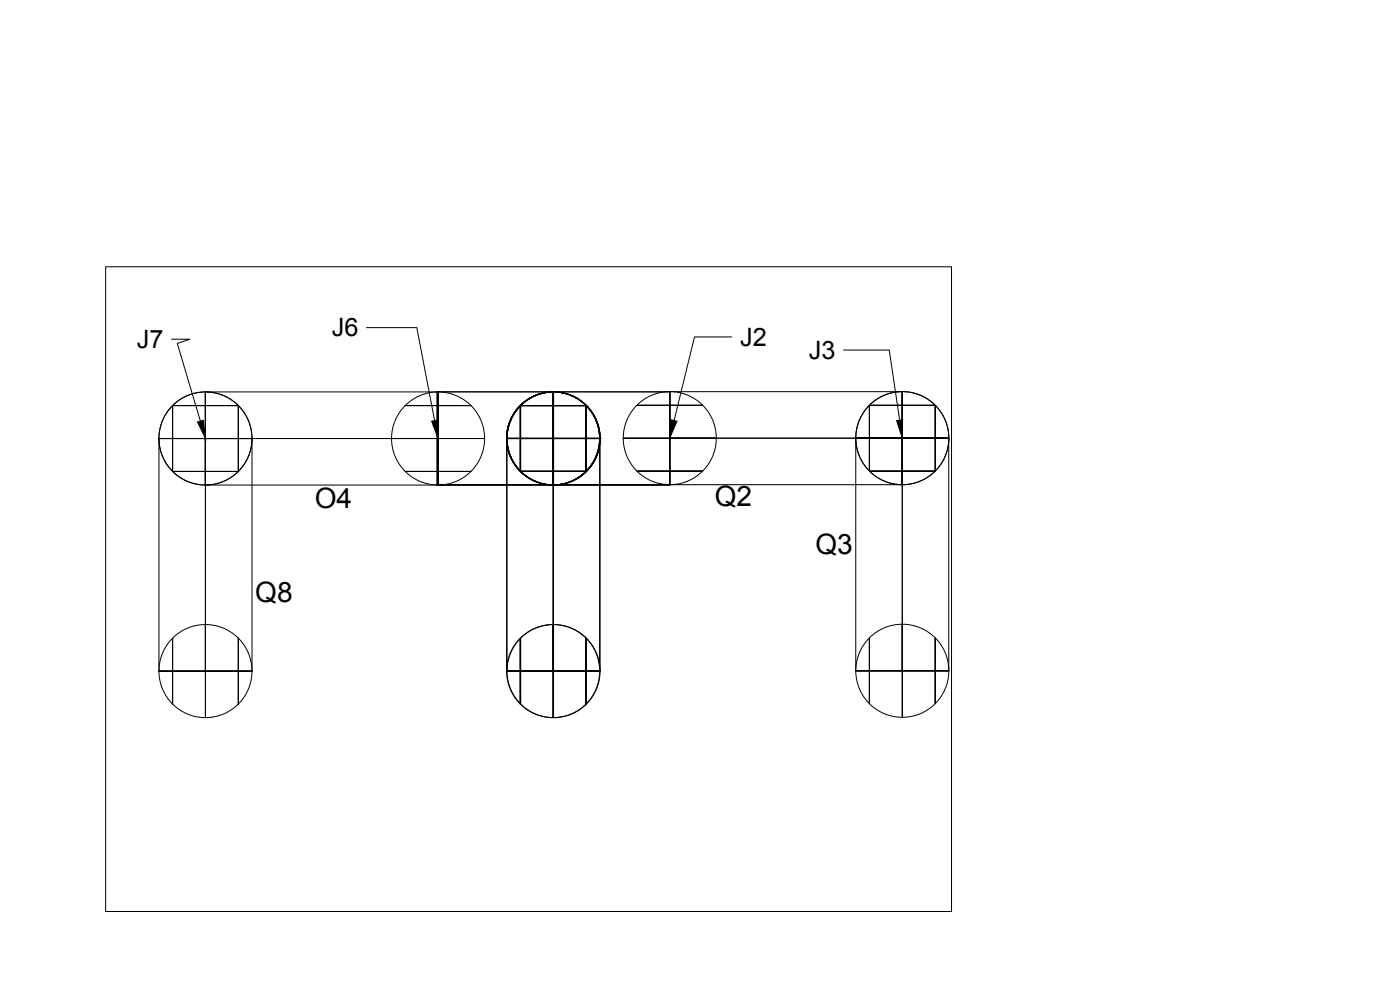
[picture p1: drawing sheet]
<svg xmlns="http://www.w3.org/2000/svg" width="353mm" height="250mm" viewBox="0 0 353 250" stroke-linecap="round" stroke-linejoin="round" font-family="sans-serif">
<defs><g id="words">
<g font-size="7.1">
<text x="79.4" y="128.2">O4</text>
<text x="180.3" y="127.5">Q2</text>
<text x="205.7" y="139.7">Q3</text>
<text x="64.4" y="151.7">Q8</text>
</g>
<g font-size="6.4">
<text x="34.5" y="87.8">J7</text>
<text x="83.7" y="84.8">J6</text>
<text x="186.7" y="87.3">J2</text>
<text x="204" y="90.4">J3</text>
</g>
</g></defs>
<!-- layer: 0 -->
<g fill="none" stroke="#000" stroke-width=".25">
<path d="M26.6 67.3h213.4v162.5h-213.4zM43.3 85.5h4.6l-3.2 1.1 5.8 19.6M51.8 98.8v23.5zM51.8 98.8v23.5M51.8 98.8a11.7 11.7 0 0 0-11.7 11.8 11.7 11.7 0 0 0 11.7 11.7M51.8 98.8a11.7 11.7 0 0 1 11.8 11.8 11.7 11.7 0 0 1-11.8 11.7M92.4 82.6h12.7l4.5 23.5M110.3 98.8v23.5h58.6v-23.5v23.5h-58.6v-23.5h58.6h-117.1M110.5 98.8v23.5zM110.5 98.8v23.5M110.5 98.8a11.7 11.7 0 0 1 11.7 11.8 11.7 11.7 0 0 1-11.7 11.7M110.5 98.8a11.7 11.7 0 0 0-11.7 11.8 11.7 11.7 0 0 0 11.7 11.7"/>
<path d="M139.5 98.8v23.5zM139.6 98.8v23.5M139.6 98.8v23.5zM139.6 98.8a11.7 11.7 0 0 1 11.8 11.8 11.7 11.7 0 0 1-11.8 11.7M139.6 98.8a11.7 11.7 0 0 0-11.7 11.8 11.7 11.7 0 0 0 11.7 11.7M168.9 98.8v23.4zM168.9 98.8v23.4M168.9 98.8h58.7M168.9 98.7a11.7 11.7 0 0 1 11.8 11.8 11.7 11.7 0 0 1-11.8 11.7M168.9 98.7a11.7 11.7 0 0 0-11.7 11.8 11.7 11.7 0 0 0 11.7 11.7M184.6 85h-9.4l-5.2 21M212.8 88.3h11.5l2.6 17.7"/>
<path d="M227.6 98.8v23.4zM227.6 98.8v23.4M227.6 98.7a11.7 11.7 0 0 1 11.7 11.8 11.7 11.7 0 0 1-11.7 11.7M227.6 98.7a11.7 11.7 0 0 0-11.7 11.8 11.7 11.7 0 0 0 11.7 11.7M40.1 110.6h23.5zM40.1 110.6h23.5M40.1 110.6v58.6M40.1 110.6a11.7 11.7 0 0 1 11.7-11.8 11.7 11.7 0 0 1 11.8 11.8M40.1 110.6a11.7 11.7 0 0 0 11.7 11.7 11.7 11.7 0 0 0 11.8-11.7M43.5 118.9h16.6zM43.5 102.3h16.6zM43.5 102.3v16.6z"/>
<path d="M51.8 110.6h58.7M51.8 110.6v58.6M60.1 102.3v16.6zM63.6 110.6v58.6h-23.5M98.7 110.6h23.5zM102.2 118.9h16.6zM102.2 102.3h16.6zM127.8 110.5a11.7 11.7 0 0 1 11.7-11.7 11.7 11.7 0 0 1 11.8 11.7M127.8 110.5a11.7 11.7 0 0 0 11.7 11.8 11.7 11.7 0 0 0 11.8-11.8M127.8 110.5h.1M127.8 110.5h23.4zM127.8 110.5h23.4"/>
<path d="M127.8 110.5v58.7M127.9 110.6a11.7 11.7 0 0 1 11.7-11.8 11.7 11.7 0 0 1 11.8 11.8M127.9 110.6a11.7 11.7 0 0 0 11.7 11.7 11.7 11.7 0 0 0 11.8-11.7M127.9 110.6h.1M127.9 110.6h23.5zM127.9 110.6h23.5M127.9 110.6v58.6M131.2 118.8h16.6zM131.2 102.2h16.6zM131.2 102.2v16.6zM131.3 118.9h16.6zM131.3 102.3h16.6z"/>
<path d="M131.3 102.3v16.6zM139.5 110.5v58.7M139.6 110.6v58.6M147.8 102.2v16.6zM147.9 102.3v16.6zM151.2 110.5h.1M151.2 110.5v58.7h-23.4M151.4 110.6h.1M151.4 110.6v58.6h-23.5M157.2 110.5h23.5zM160.6 118.8h16.6zM160.6 102.2h16.6z"/>
<path d="M168.9 110.5h58.7M215.9 110.5a11.7 11.7 0 0 1 11.7-11.8 11.7 11.7 0 0 1 11.7 11.8M215.9 110.5a11.7 11.7 0 0 0 11.7 11.7 11.7 11.7 0 0 0 11.7-11.7M215.9 110.5h23.4zM215.9 110.5h23.4M215.9 110.5v58.6M219.3 118.8h16.6zM219.3 102.2h16.6zM219.3 102.2v16.6zM227.6 110.5v58.6M235.9 102.2v16.6zM239.3 110.5v58.6"/>
<path d="M51.8 122.3h58.7M110.3 122.3h.1M139.5 122.3h.1M139.6 122.3h.1M168.9 122.3h.1M168.9 122.2h58.7M51.8 157.5v23.4zM139.5 157.5v23.4zM139.6 157.5v23.4zM227.6 157.4v23.5zM40.1 169.2h23.5zM43.5 160.9v16.6z"/>
<path d="M60.1 160.9v16.6zM127.8 169.2h23.4zM127.9 169.2h23.5zM131.2 160.9v16.6zM131.3 160.9v16.6zM147.8 160.9v16.6zM147.9 160.9v16.6zM215.9 169.1a11.7 11.7 0 0 0 11.7 11.8 11.7 11.7 0 0 0 11.7-11.8M215.9 169.1a11.7 11.7 0 0 1 11.7-11.7 11.7 11.7 0 0 1 11.7 11.7M215.9 169.1h23.4zM215.9 169.1h23.4M219.3 160.8v16.6z"/>
<path d="M235.9 160.8v16.6z"/>
<circle cx="139.5" cy="110.5" r="11.7"/>
<circle cx="139.6" cy="110.6" r="11.7"/>
<circle cx="51.8" cy="169.2" r="11.7"/>
<circle cx="139.5" cy="169.2" r="11.7"/>
<circle cx="139.6" cy="169.2" r="11.7"/>
</g>
<g fill="#000" stroke="#000" stroke-width=".25">
<path d="M49.8 106.4l1.5-.4 .5 4.5zM108.9 106.2l1.5-.3 .1 4.6zM169.3 105.8l1.5 .4-1.9 4.3zM226.2 106.1l1.5-.3-.1 4.7z"/>
<circle cx="110.5" cy="110.6" r=".11"/>
<circle cx="168.9" cy="110.5" r=".11"/>
<circle cx="51.8" cy="169.2" r=".11"/>
<circle cx="139.5" cy="169.2" r=".11"/>
<circle cx="139.6" cy="169.2" r=".11"/>
<circle cx="227.6" cy="169.1" r=".11"/>
</g>
<use href="#words"/>
</svg>
